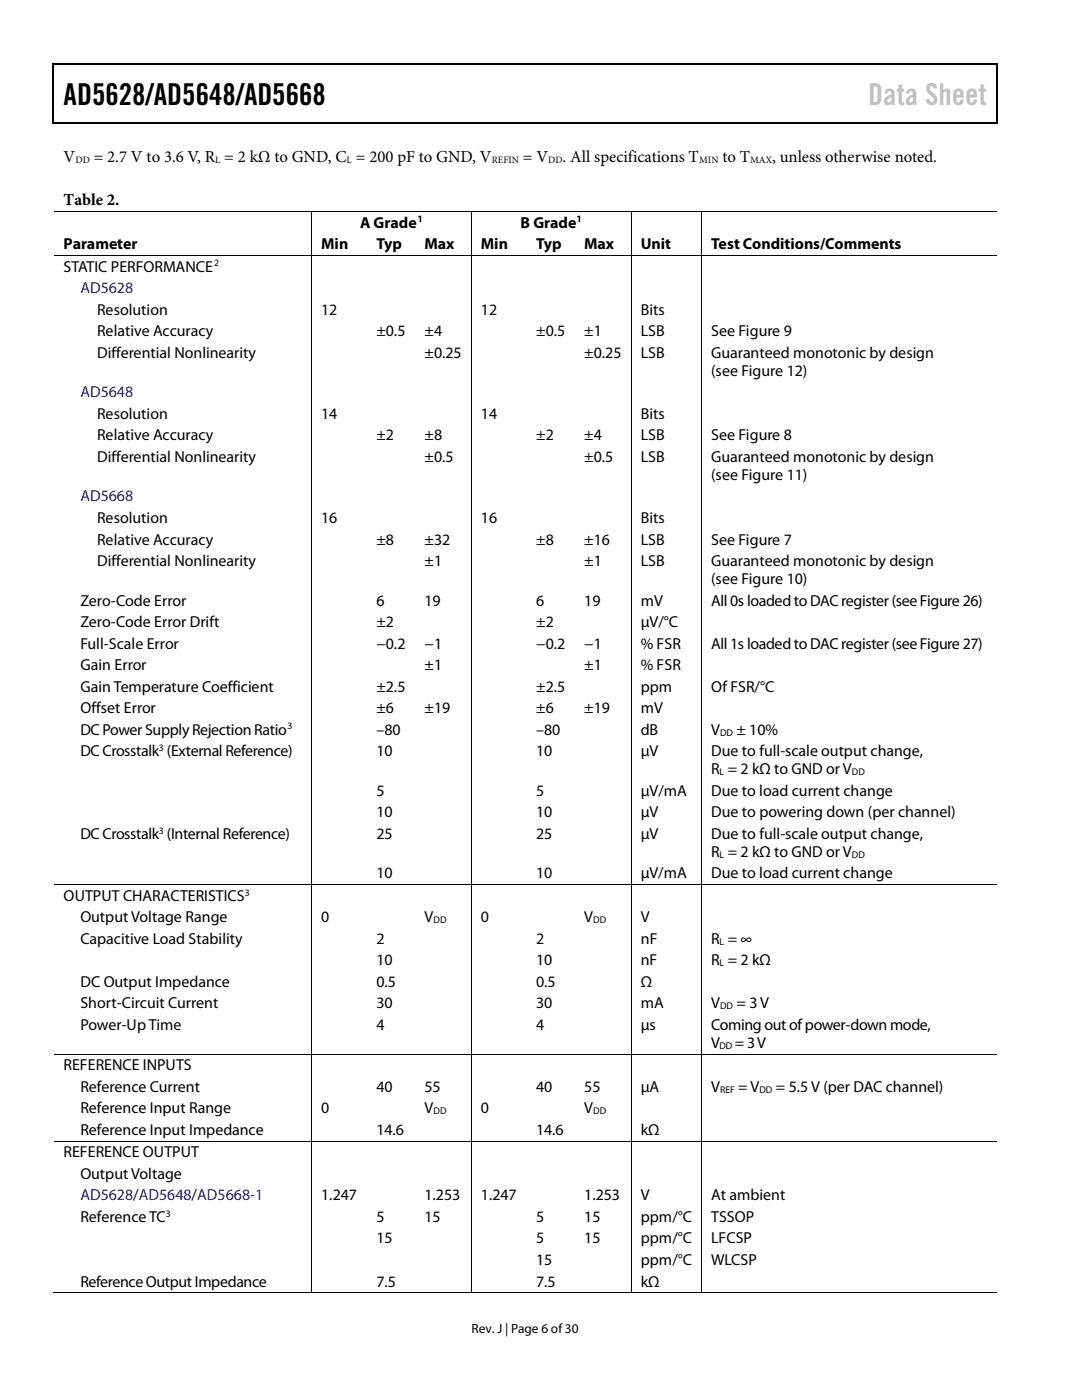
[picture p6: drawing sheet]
<svg xmlns="http://www.w3.org/2000/svg" width="216mm" height="279mm" viewBox="0 0 216 279" stroke-linecap="round" stroke-linejoin="round" font-family="sans-serif">
<defs><g id="words">
<text font-size="6" x="12.7" y="20.9">AD5628/AD5648/AD5668</text>
<text font-size="6" fill="#c1c1c1" x="173.2" y="20.9">Data Sheet</text>
<g font-size="3.3">
<text x="12.7" y="32.3">V</text>
<text x="18.7" y="32.3">= 2.7 V to 3.6 V, R = 2 kΩ to GND, C = 200 pF to GND, V</text>
<text x="104.4" y="32.3">= V</text>
<text x="112.3" y="32.3">. All specifications T</text>
<text x="144.1" y="32.3">to T</text>
<text x="154.1" y="32.3">, unless otherwise noted.</text>
<text x="12.7" y="40.9">Table 2.</text>
</g>
<g font-size="3.2">
<text x="71.8" y="45.4">A Grade</text>
<text x="103.9" y="45.4">B Grade</text>
<text x="12.7" y="49.7">Parameter</text>
<text x="64.1" y="49.7">Min</text>
<text x="75.1" y="49.7">Typ</text>
<text x="84.7" y="49.7">Max</text>
<text x="96" y="49.7">Min</text>
<text x="107" y="49.7">Typ</text>
<text x="116.6" y="49.7">Max</text>
<text x="127.8" y="49.7">Unit</text>
<text x="141.9" y="49.7">Test Conditions/Comments</text>
<text x="12.7" y="54.2">STATIC PERFORMANCE</text>
<text x="19.4" y="62.8">Resolution</text>
<text x="64.1" y="62.8">12</text>
<text x="96" y="62.8">12</text>
<text x="127.9" y="62.8">Bits</text>
<text x="19.4" y="67.1">Relative Accuracy</text>
<text x="19.4" y="71.4">Differential Nonlinearity</text>
<text x="75.1" y="67.1">±0.5</text>
<text x="84.7" y="67.1">±4</text>
<text x="84.7" y="71.4">±0.25</text>
<text x="107" y="67.1">±0.5</text>
<text x="116.6" y="67.1">±1</text>
<text x="116.6" y="71.4">±0.25</text>
<text x="127.9" y="67.1">LSB</text>
<text x="127.9" y="71.4">LSB</text>
<text x="141.9" y="67.1">See Figure 9</text>
<text x="141.9" y="71.4">Guaranteed monotonic by design</text>
<text x="141.9" y="75">(see Figure 12)</text>
<text x="19.4" y="83.6">Resolution</text>
<text x="64.1" y="83.6">14</text>
<text x="96" y="83.6">14</text>
<text x="127.9" y="83.6">Bits</text>
<text x="19.4" y="87.9">Relative Accuracy</text>
<text x="75.1" y="87.9">±2</text>
<text x="84.7" y="87.9">±8</text>
<text x="107" y="87.9">±2</text>
<text x="116.6" y="87.9">±4</text>
<text x="127.9" y="87.9">LSB</text>
<text x="141.9" y="87.9">See Figure 8</text>
<text x="19.4" y="92.2">Differential Nonlinearity</text>
<text x="84.7" y="92.2">±0.5</text>
<text x="116.6" y="92.2">±0.5</text>
<text x="127.9" y="92.2">LSB</text>
<text x="141.9" y="92.2">Guaranteed monotonic by design</text>
<text x="141.9" y="95.8">(see Figure 11)</text>
<text x="19.4" y="104.4">Resolution</text>
<text x="64.1" y="104.4">16</text>
<text x="96" y="104.4">16</text>
<text x="127.8" y="104.4">Bits</text>
<text x="19.4" y="108.7">Relative Accuracy</text>
<text x="19.4" y="113">Differential Nonlinearity</text>
<text x="75.1" y="108.7">±8</text>
<text x="84.7" y="108.7">±32</text>
<text x="84.7" y="113">±1</text>
<text x="107" y="108.7">±8</text>
<text x="116.6" y="108.7">±16</text>
<text x="116.6" y="113">±1</text>
<text x="127.9" y="108.7">LSB</text>
<text x="127.9" y="113">LSB</text>
<text x="141.9" y="108.7">See Figure 7</text>
<text x="141.9" y="113">Guaranteed monotonic by design</text>
<text x="141.9" y="116.6">(see Figure 10)</text>
<text x="16" y="120.9">Zero-Code Error</text>
<text x="16" y="125.1">Zero-Code Error Drift</text>
<text x="75.1" y="120.9">6</text>
<text x="75.1" y="125.1">±2</text>
<text x="84.7" y="120.9">19</text>
<text x="107" y="120.9">6</text>
<text x="107" y="125.1">±2</text>
<text x="116.6" y="120.9">19</text>
<text x="127.9" y="120.9">mV</text>
<text x="127.9" y="125.1">µV/°C</text>
<text x="141.9" y="120.9">All 0s loaded to DAC register (seeFigure 26)</text>
<text x="16" y="129.5">Full-Scale Error</text>
<text x="75.1" y="129.5">−0.2</text>
<text x="84.7" y="129.5">−1</text>
<text x="107" y="129.5">−0.2</text>
<text x="116.6" y="129.5">−1</text>
<text x="127.9" y="129.5">% FSR</text>
<text x="141.9" y="129.5">All 1s loaded to DAC register (seeFigure 27)</text>
<text x="16" y="133.7">Gain Error</text>
<text x="84.7" y="133.7">±1</text>
<text x="116.6" y="133.7">±1</text>
<text x="127.9" y="133.7">% FSR</text>
<text x="16" y="138">Gain Temperature Coefficient</text>
<text x="16" y="142.3">Offset Error</text>
<text x="75.1" y="142.3">±6</text>
<text x="75.1" y="138">±2.5</text>
<text x="84.7" y="142.3">±19</text>
<text x="107" y="142.3">±6</text>
<text x="107" y="138">±2.5</text>
<text x="116.6" y="142.3">±19</text>
<text x="127.9" y="142.3">mV</text>
<text x="127.9" y="138">ppm</text>
<text x="141.9" y="138">Of FSR/°C</text>
<text x="16" y="146.6">DC Power Supply Rejection Ratio</text>
<text x="75.1" y="146.6">–80</text>
<text x="107" y="146.6">–80</text>
<text x="127.9" y="146.6">dB</text>
<text x="141.9" y="146.6">V</text>
<text x="147" y="146.6">± 10%</text>
<text x="16" y="150.9">DC Crosstalk (External Reference)</text>
<text x="75.1" y="150.9">10</text>
<text x="107" y="150.9">10</text>
<text x="127.9" y="150.9">µV</text>
<text x="141.9" y="150.9">Due to full-scale output change,</text>
<text x="141.9" y="154.6">R = 2 kΩ to GND or V</text>
<text x="75.1" y="158.8">5</text>
<text x="107" y="158.8">5</text>
<text x="127.9" y="158.8">µV/mA</text>
<text x="141.9" y="158.8">Due to load current change</text>
<text x="16" y="167.4">DC Crosstalk (Internal Reference)</text>
<text x="75.1" y="163.1">10</text>
<text x="75.1" y="167.4">25</text>
<text x="107" y="163.1">10</text>
<text x="107" y="167.4">25</text>
<text x="127.9" y="163.1">µV</text>
<text x="127.9" y="167.4">µV</text>
<text x="141.9" y="163.1">Due to powering down (per channel)</text>
<text x="141.9" y="167.4">Due to full-scale output change,</text>
<text x="141.9" y="171">R = 2 kΩ to GND or V</text>
<text x="12.7" y="179.8">OUTPUT CHARACTERISTICS</text>
<text x="75.1" y="175.3">10</text>
<text x="107" y="175.3">10</text>
<text x="127.8" y="175.3">µV/mA</text>
<text x="141.9" y="175.3">Due to load current change</text>
<text x="16" y="184.1">Output Voltage Range</text>
<text x="64.1" y="184.1">0</text>
<text x="84.7" y="184.1">V</text>
<text x="96" y="184.1">0</text>
<text x="116.6" y="184.1">V</text>
<text x="127.8" y="184.1">V</text>
<text x="16" y="188.4">Capacitive Load Stability</text>
<text x="75.1" y="188.4">2</text>
<text x="107" y="188.4">2</text>
<text x="127.9" y="188.4">nF</text>
<text x="141.9" y="188.4">R = ∞</text>
<text x="16" y="197">DC Output Impedance</text>
<text x="75.1" y="192.7">10</text>
<text x="75.1" y="197">0.5</text>
<text x="107" y="192.7">10</text>
<text x="107" y="197">0.5</text>
<text x="127.9" y="192.7">nF</text>
<text x="127.9" y="197">Ω</text>
<text x="141.9" y="192.7">R = 2 kΩ</text>
<text x="16" y="201.3">Short-Circuit Current</text>
<text x="75.1" y="201.3">30</text>
<text x="107" y="201.3">30</text>
<text x="127.9" y="201.3">mA</text>
<text x="141.9" y="201.3">V</text>
<text x="147" y="201.3">= 3 V</text>
<text x="16" y="205.6">Power-Up Time</text>
<text x="75.1" y="205.6">4</text>
<text x="107" y="205.6">4</text>
<text x="127.9" y="205.6">µs</text>
<text x="141.9" y="205.6">Coming out of power-down mode,</text>
<text x="141.9" y="209.2">V</text>
<text x="146.6" y="209.2">= 3 V</text>
<text x="12.7" y="213.6">REFERENCE INPUTS</text>
<text x="16" y="217.9">Reference Current</text>
<text x="75.1" y="217.9">40</text>
<text x="84.7" y="217.9">55</text>
<text x="107" y="217.9">40</text>
<text x="116.6" y="217.9">55</text>
<text x="127.8" y="217.9">µA</text>
<text x="141.9" y="217.9">V</text>
<text x="147.3" y="217.9">= V</text>
<text x="154.8" y="217.9">= 5.5V (per DAC channel)</text>
<text x="16" y="222.2">Reference Input Range</text>
<text x="16" y="226.5">Reference Input Impedance</text>
<text x="64.1" y="222.2">0</text>
<text x="75.1" y="226.5">14.6</text>
<text x="84.7" y="222.2">V</text>
<text x="96" y="222.2">0</text>
<text x="107" y="226.5">14.6</text>
<text x="116.6" y="222.2">V</text>
<text x="127.9" y="226.5">kΩ</text>
<text x="12.7" y="231">REFERENCE OUTPUT</text>
<text x="16" y="235.3">Output Voltage</text>
<text x="64.1" y="239.6">1.247</text>
<text x="84.7" y="239.6">1.253</text>
<text x="96" y="239.6">1.247</text>
<text x="116.6" y="239.6">1.253</text>
<text x="127.8" y="239.6">V</text>
<text x="141.9" y="239.6">At ambient</text>
<text x="16" y="243.9">Reference TC</text>
<text x="75.1" y="243.9">5</text>
<text x="84.7" y="243.9">15</text>
<text x="107" y="243.9">5</text>
<text x="116.6" y="243.9">15</text>
<text x="127.9" y="243.9">ppm/°C</text>
<text x="141.9" y="243.9">TSSOP</text>
<text x="75.1" y="248.2">15</text>
<text x="107" y="248.2">5</text>
<text x="116.6" y="248.2">15</text>
<text x="127.9" y="248.2">ppm/°C</text>
<text x="141.9" y="248.2">LFCSP</text>
<text x="16" y="256.8">Reference Output Impedance</text>
<text x="75.1" y="256.8">7.5</text>
<text x="107" y="252.5">15</text>
<text x="107" y="256.8">7.5</text>
<text x="127.9" y="252.5">ppm/°C</text>
<text x="127.9" y="256.8">kΩ</text>
<text x="141.9" y="252.5">WLCSP</text>
</g>
<g font-size="3.2" fill="#00f">
<text x="16" y="58.5">AD5628</text>
<text x="16" y="79.3">AD5648</text>
<text x="16" y="100.1">AD5668</text>
<text x="16" y="239.6">AD5628/AD5648/AD5668-1</text>
</g>
<text font-size="2.7" x="94.1" y="266">Rev. J | Page 6 of30</text>
<g font-size="1.9">
<text x="15.1" y="32.5">DD</text>
<text x="42.9" y="32.5">L</text>
<text x="69.2" y="32.5">L</text>
<text x="98.1" y="32.5">REFIN</text>
<text x="109.4" y="32.5">DD</text>
<text x="139.5" y="32.5">MIN</text>
<text x="149.7" y="32.5">MAX</text>
<text x="83.3" y="44.4">1</text>
<text x="115.1" y="44.4">1</text>
<text x="42.7" y="53.2">2</text>
<text x="31.7" y="149.9">3</text>
<text x="57.4" y="145.6">3</text>
<text x="143.7" y="146.8">DD</text>
<text x="143.6" y="154.7">L</text>
<text x="170" y="154.7">DD</text>
<text x="31.7" y="166.4">3</text>
<text x="143.6" y="171.2">L</text>
<text x="170" y="171.2">DD</text>
<text x="48.9" y="178.7">3</text>
<text x="86.5" y="184.2">DD</text>
<text x="118.4" y="184.2">DD</text>
<text x="143.6" y="188.6">L</text>
<text x="143.6" y="192.8">L</text>
<text x="143.7" y="201.4">DD</text>
<text x="143.6" y="209.3">DD</text>
<text x="143.7" y="218.1">REF</text>
<text x="151.6" y="218.1">DD</text>
<text x="86.5" y="222.4">DD</text>
<text x="118.4" y="222.4">DD</text>
<text x="33.1" y="242.8">3</text>
</g>
</g></defs>
<g fill="#000">
<path d="M10.5 12.7h.3v1h-.3zM10.5 12.7h.3v.3h-.3zM133.3 12.7h.3v.3h-.3zM198.8 12.7h.2v1h-.2zM198.8 12.7h.2v.3h-.2zM10.5 24.4h.3v.2h-.3zM133.1 24.4h.2v.2h-.2zM198.8 24.4h.2v.2h-.2zM62.1 42h.2v.2h-.2zM62.1 50.9h.2v.2h-.2zM73.2 50.9h.2v.2h-.2zM82.8 50.9h.2v.2h-.2z"/>
<path d="M94 42h.1v.2h-.1zM94 50.9h.1v.2h-.1zM105.1 50.9h.1v.2h-.1zM114.7 50.9h.2v.2h-.2zM125.9 42h.1v.2h-.1zM125.9 50.9h.1v.2h-.1zM139.9 42h.2v.2h-.2zM139.9 50.9h.2v.2h-.2zM62.1 176.5h.2v.2h-.2zM73.2 176.5h.2v.2h-.2zM82.8 176.5h.2v.2h-.2zM94 176.5h.1v.2h-.1z"/>
<path d="M105.1 176.5h.1v.2h-.1zM114.7 176.5h.2v.2h-.2zM125.9 176.5h.1v.2h-.1zM139.9 176.5h.2v.2h-.2zM62.1 210.3h.2v.2h-.2zM73.2 210.3h.2v.2h-.2zM82.8 210.3h.2v.2h-.2zM94 210.3h.1v.2h-.1zM105.1 210.3h.1v.2h-.1zM114.7 210.3h.2v.2h-.2zM125.9 210.3h.1v.2h-.1zM139.9 210.3h.2v.2h-.2z"/>
<path d="M62.1 227.7h.2v.1h-.2zM73.2 227.7h.2v.1h-.2zM82.8 227.7h.2v.1h-.2zM94 227.7h.1v.1h-.1zM105.1 227.7h.1v.1h-.1zM114.7 227.7h.2v.1h-.2zM125.9 227.7h.1v.1h-.1zM139.9 227.7h.2v.1h-.2zM62.1 257.9h.2v.2h-.2zM72.9 257.9h.2v.2h-.2zM82.5 257.9h.2v.2h-.2zM94 257.9h.1v.2h-.1z"/>
<path d="M104.8 257.9h.2v.2h-.2zM114.4 257.9h.2v.2h-.2zM125.9 257.9h.1v.2h-.1zM139.9 257.9h.2v.2h-.2z"/>
</g>
<path d="M10.7 13.7v10.7M10.8 12.8h122.5M133.6 12.8h65.2M198.9 13.7v10.7M10.8 24.5h188" fill="none" stroke="#000" stroke-width=".25"/>
<g fill="none" stroke="#000" stroke-width=".2">
<path d="M10.8 42.1h51.3M10.8 51h51.3M62.2 42.2v8.7M62.2 51.1v125.4M62.3 42.1h31.7M62.3 51h10.9M73.4 51h9.4M83 51h11M94.1 42.2v8.7M94.1 51.1v125.4M94.1 42.1h31.8M94.1 51h11"/>
<path d="M105.2 51h9.5M114.9 51h11M125.9 42.2v8.7M125.9 51.1v125.4M126 42.1h13.9M126 51h13.9M140 42.2v8.7M140 51.1v125.4M140.1 42.1h58.7M140.1 51h58.7M10.8 176.6h51.3M62.2 176.7v33.6"/>
<path d="M62.3 176.6h10.9M73.4 176.6h9.4M83 176.6h11M94.1 176.7v33.6M94.1 176.6h11M105.2 176.6h9.5M114.9 176.6h11M125.9 176.7v33.6M126 176.6h13.9M140 176.7v33.6M140.1 176.6h58.7M10.8 210.4h51.3"/>
<path d="M62.2 210.5v17.2M62.3 210.4h10.9M73.4 210.4h9.4M83 210.4h11M94.1 210.5v17.2M94.1 210.4h11M105.2 210.4h9.5M114.9 210.4h11M125.9 210.5v17.2M126 210.4h13.9M140 210.5v17.2M140.1 210.4h58.7"/>
<path d="M10.8 227.8h51.3M62.2 227.8v30.1M62.3 227.8h10.9M73.4 227.8h9.4M83 227.8h11M94.1 227.8v30.1M94.1 227.8h11M105.2 227.8h9.5M114.9 227.8h11M125.9 227.8v30.1M126 227.8h13.9M140 227.8v30.1"/>
<path d="M140.1 227.8h58.7M10.5 258h51.6M62.3 258h31.7M94.1 258h31.8M126 258h13.9M140.1 258h58.7"/>
</g>
<use href="#words"/>
</svg>
